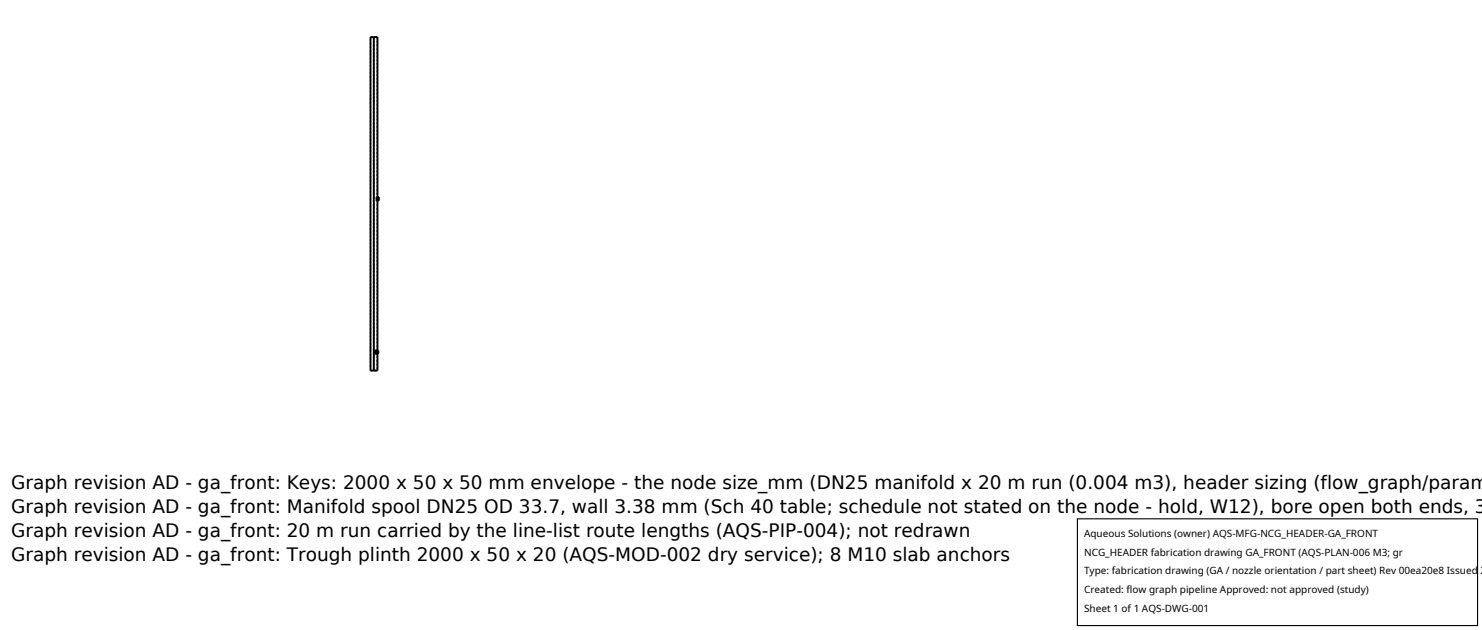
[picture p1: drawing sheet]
<svg xmlns="http://www.w3.org/2000/svg" width="212mm" height="90mm" viewBox="0 0 212 90" stroke-linecap="round" stroke-linejoin="round" font-family="sans-serif">
<defs><g id="words">
<g font-size="2.6">
<text x="1.6" y="69.8">Graph revision AD - ga_front: Keys: 2000 x 50 x 50 mm envelope - the node size_mm (DN25 manifold x 20 m run (0.004 m3), header sizing (flow_graph/param</text>
<text x="1.6" y="73.3">Graph revision AD - ga_front: Manifold spool DN25 OD 33.7, wall 3.38 mm (Sch 40 table; schedule not stated on the node - hold, W12), bore open both ends, 3</text>
<text x="1.6" y="76.7">Graph revision AD - ga_front: 20 m run carried by the line-list route lengths (AQS-PIP-004); not redrawn</text>
<text x="1.6" y="80.2">Graph revision AD - ga_front: Trough plinth 2000 x 50 x 20 (AQS-MOD-002 dry service); 8 M10 slab anchors</text>
</g>
<g font-size="1.4">
<text x="154.8" y="76.6">Aqueous Solutions (owner) AQS-MFG-NCG_HEADER-GA_FRONT</text>
<text x="154.8" y="79.3">NCG_HEADER fabrication drawing GA_FRONT (AQS-PLAN-006 M3; gr</text>
<text x="154.8" y="82">Type: fabrication drawing (GA / nozzle orientation / part sheet) Rev 00ea20e8 Issued 2</text>
<text x="154.8" y="84.7">Created: flow graph pipeline Approved: not approved (study)</text>
<text x="154.8" y="87.4">Sheet 1 of 1 AQS-DWG-001</text>
</g>
</g></defs>
<g fill="none" stroke="#a0a0a0" stroke-width=".26" stroke-dasharray=".3 .3" stroke-linecap="butt">
<path d="M52.9 5.3h.5M53.4 5.3v47.6M53.4 5.3v44.8M53.4 5.3h.5M53.4 5.3h.4M53.8 5.3h-.4M53.8 5.3v22.8M53.7 28.3v.1M53.7 28.3l.1-.2M53.7 28.4l.1 .2M53.7 28.4v.2M53.7 28.6v-.2"/>
<path d="M53.7 28.3v-.2M53.7 28.1v.2M53.7 28.2v.4M53.7 28.6v-.4M53.7 28.2h.1M53.8 28.1l-.1 .2M53.8 28.6l-.1-.2M53.8 28.2v.4M53.8 28.6v-.4M53.8 28.6v24.3M53.8 28.6h-.1M53.8 28.1h-.1"/>
<path d="M53.9 28.5v-.3M53.9 28.2v-.1M53.9 28.2v.4M53.9 28.6v-.4M53.9 28.2h.2M54.1 28.6v-.5M54.1 28.2v.4M54.1 28.6v-.4M54.1 28.6h-.2M52.9 52.9h.5M52.9 52.9v-47.6M53.4 52.9h.5"/>
<path d="M53.4 52.9h.4M53.4 50.4v-.3M53.4 50.4v2.5M53.4 50.1v.3M53.4 50.1v-44.8M53.4 52.9v-2.5M53.6 50.2v.1M53.6 50.3v.1M53.6 50.4h.1M53.7 50.1v.1M53.7 50.4v.1M53.7 50.5h.1"/>
<path d="M53.8 50.1h-.1M53.8 50v.1M53.8 50l-.3 .3 .3 .2M53.8 50.1l-.2 .2 .2 .2M53.8 50.1l-.2 .2 .3 .2M53.8 50l-.2 .1-.1 .2 .2 .2h.2M53.8 52.9h-.4M53.9 50v.1M53.9 50.1h-.1M53.9 50.5l.1-.2-.1-.2M53.9 50.5l.2-.2-.2-.3M53.9 50.4v.1"/>
</g>
<g fill="none" stroke="#000" stroke-width=".26">
<path d="M53.4 5.3v47.6M53.9 28.5v.1M53.9 28.2h.1M53.9 28.6h.1M53.9 28.1l-.1 .3 .1 .2M53.9 28.1v-22.8h-1v47.6h1v-2.4M53.9 28.1h.2v.5h-.2M53.9 28.6v21.5M53.6 50.3h.1M53.6 50.2h.1M53.6 50.4h.1M53.7 50.2h-.1"/>
<path d="M53.7 50.4h.1M53.7 50.1h.1M53.8 50.5h.1M53.8 50.1h.1M53.8 50h.1M53.9 50.1v.3"/>
<circle cx="53.8" cy="50.3" r=".19"/>
<circle cx="53.8" cy="50.3" r=".25"/>
</g>
<path d="M153.9 74.1h57.1v15.2h-57.1z" fill="#fff" stroke="#000" stroke-width=".16"/>
<use href="#words"/>
</svg>
